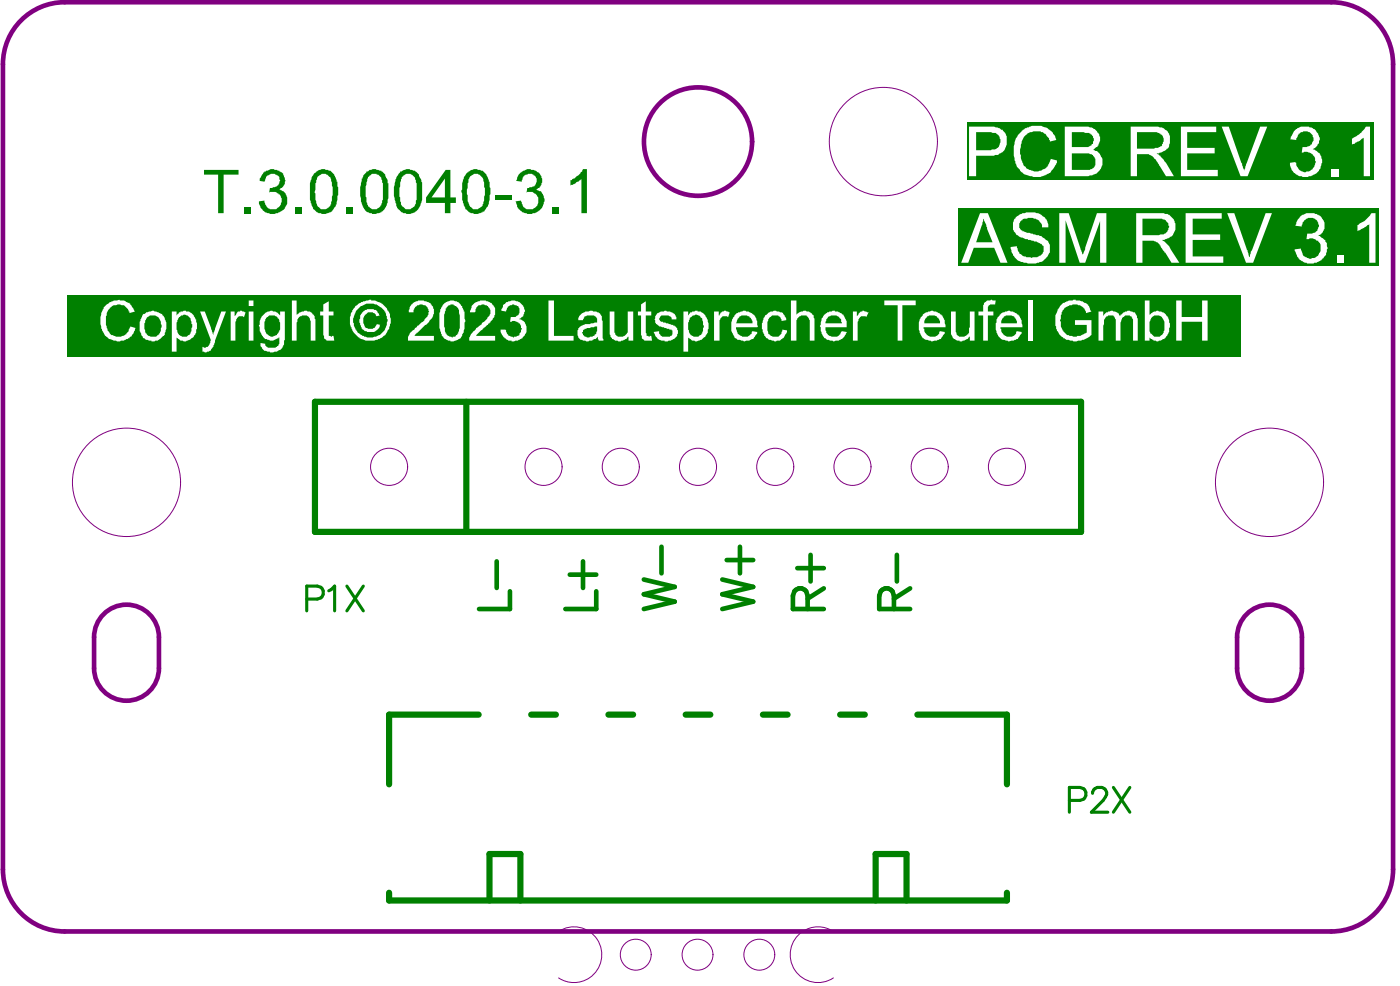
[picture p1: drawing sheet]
<svg xmlns="http://www.w3.org/2000/svg" width="75mm" height="53mm" viewBox="0 0 75 53" stroke-linecap="round" stroke-linejoin="round" font-family="sans-serif">
<path d="M16.9 21.6h41.1v6.9h-41.1zM25 21.6v6.9M25.7 38.4h-4.8v3.7M28.5 38.4h1.3M32.7 38.4h1.3M36.8 38.4h1.3M40.9 38.4h1.4M45.1 38.4h1.3M49.2 38.4h4.8v3.7M20.9 47.9v.4h33.1v-.4M26.3 48.3v-2.5h1.6v2.5M47 48.3v-2.5h1.7v2.5" fill="none" stroke="#008000" stroke-width=".33"/>
<g fill="#008000">
<path d="M10.9 9.1h1.9v.3h-.8v2h-.3v-2h-.8z"/>
<path d="M13.1 11.1h.4v.3h-.4z"/>
<path d="M14.2 9.2a.68 .68 0 0 1 .8 0 .68 .68 0 0 1 .2 .8l-.2 .2a.68 .68 0 0 1 .4 .8 .68 .68 0 0 1-.7 .5 .72 .72 0 0 1-.8-.7h.3a.46 .46 0 0 0 .5 .4 .46 .46 0 0 0 .4-.6 .46 .46 0 0 0-.7-.3l.1-.2a.39 .39 0 0 0 .5-.3 .39 .39 0 0 0-.4-.5l-.3 .2-.1 .3-.3-.1z"/>
<path d="M15.9 11.1h.3v.3h-.3z"/>
<path d="M18.6 11.1h.3v.3h-.3z"/>
<path d="M26.6 10.5h.9v.2h-.9z"/>
<path d="M28 9.2a.68 .68 0 0 1 .8 0 .68 .68 0 0 1 .3 .7l-.3 .3a.65 .65 0 0 1 .4 .7 .65 .65 0 0 1-.6 .5 .75 .75 0 0 1-.9-.6h.3a.47 .47 0 0 0 .5 .4 .47 .47 0 0 0 .4-.5 .47 .47 0 0 0-.6-.4v-.2a.4 .4 0 0 0 .5-.5 .4 .4 0 0 0-.7-.2l-.1 .4-.3-.1 .1-.3z"/>
<path d="M29.6 11.1h.4v.3h-.4z"/>
<path d="M30.6 9.7l.4-.3 .3-.3h.2v2.3h-.3v-1.8l-.6 .4z"/>
<path d="M17.1 9.5l-.2 .7a1.2 1.2 0 0 0 .3 1 .54 .54 0 0 0 .6-.6l.1-.3a1.08 1.08 0 0 0-.3-.9l-.3-.1zM17 9.2a.77 .77 0 0 1 .8 0 .77 .77 0 0 1 .3 .8l.1 .4a.92 .92 0 0 1-.8 1.1 .86 .86 0 0 1-.8-1.1v-.1a1.3 1.3 0 0 1 .4-1.1z"/>
<path d="M19.8 9.4l-.1 .2-.1 .8a.81 .81 0 0 0 .4 .8 .61 .61 0 0 0 .6-.7v-.2a.71 .71 0 0 0-.6-1zM19.7 9.2a.78 .78 0 0 1 1.1 .7v.4a.94 .94 0 0 1-.6 1.2 .73 .73 0 0 1-.8-.9l-.1-.4a1.36 1.36 0 0 1 .4-1z"/>
<path d="M21.6 9.4l-.1 .4-.1 .5a.85 .85 0 0 0 .5 .9 .54 .54 0 0 0 .5-.6v-.3a.71 .71 0 0 0-.5-1zM21.5 9.2a.78 .78 0 0 1 .8 0 .78 .78 0 0 1 .4 .8v.2a.96 .96 0 0 1-.8 1.3 .81 .81 0 0 1-.7-.9l-.1-.4a1.57 1.57 0 0 1 .4-1z"/>
<path d="M23.9 9.6l-.7 1h.7zM23.9 9.1h.3v1.5h.3v.3h-.3v.5h-.3v-.5h-1v-.3z"/>
<path d="M25.2 9.5l-.1 .8a1.17 1.17 0 0 0 .3 .9 .54 .54 0 0 0 .6-.6v-.3a.94 .94 0 0 0-.4-1zM25.1 9.2a.77 .77 0 0 1 .9 .1 .77 .77 0 0 1 .3 .7v.4a.93 .93 0 0 1-.7 1.1 .86 .86 0 0 1-.8-1.1v-.2a1.36 1.36 0 0 1 .3-1z"/>
</g>
<path d="M3.6 15.8h63v3.3h-63z" fill-rule="evenodd" fill="#008000"/>
<g fill="#fff">
<path d="M5.7 16.3h.1a.92 .92 0 0 1 1.4 .2v.2l-.3 .1a.65 .65 0 0 0-.7-.4 .65 .65 0 0 0-.5 .7 .74 .74 0 0 0 .9 .9l.2-.1 .2-.4 .3 .1-.2 .4a.97 .97 0 0 1-1.1 .2 1.18 1.18 0 0 1-.4-1.8z"/>
<path d="M10.7 16.7h.3l.5 1.3 .4-1.3h.2l-.6 1.6a.53 .53 0 0 1-.6 .6v-.3a.36 .36 0 0 0 .4-.3z"/>
<path d="M12.4 16.7h.2v.3a.4 .4 0 0 1 .6-.2l-.1 .2a.32 .32 0 0 0-.4 0 .32 .32 0 0 0-.1 .4v.9h-.2z"/>
<path d="M15.7 16.1h.2l.1 .7a.56 .56 0 0 1 .6-.1 .56 .56 0 0 1 .3 .6v1h-.2v-1a.39 .39 0 0 0-.5-.4 .39 .39 0 0 0-.3 .5v.9h-.2z"/>
<path d="M17.4 16.3l.2-.1v.5h.3v.2h-.3v1a.16 .16 0 0 0 .1 .1 .16 .16 0 0 0 .2 0v.3a.42 .42 0 0 1-.5-.5v-.9h-.2v-.2h.2z"/>
<path d="M22.2 16.3a.67 .67 0 0 1 .8-.1 .67 .67 0 0 1 .2 .8l-1 1h1.1v.3h-1.4a.83 .83 0 0 1 .5-.7l.1-.2a.89 .89 0 0 0 .5-.8 .42 .42 0 0 0-.5-.3 .42 .42 0 0 0-.3 .5h-.3z"/>
<path d="M25.5 16.2h.1a.67 .67 0 0 1 .9 .3 .67 .67 0 0 1-.3 .9l-.6 .6h1v.3h-1.4a1.64 1.64 0 0 1 .7-.9 .62 .62 0 0 0 .3-1 .47 .47 0 0 0-.7 .4h-.3v-.1l.1-.3z"/>
<path d="M27.2 16.2a.61 .61 0 0 1 .7 .1 .61 .61 0 0 1 .1 .7l-.1 .1a.66 .66 0 0 1 .2 1 .66 .66 0 0 1-1 .1l-.2-.4v-.1h.2a.42 .42 0 0 0 .5 .4 .42 .42 0 0 0 .3-.6 .42 .42 0 0 0-.5-.2v-.3a.36 .36 0 0 0 .5-.3 .36 .36 0 0 0-.3-.4 .36 .36 0 0 0-.4 .4h-.3l.1-.3z"/>
<path d="M29.4 16.1h.3v1.9h1.1v.3h-1.4z"/>
<path d="M32.7 16.7h.3v.9a.38 .38 0 0 0 .4 .5 .38 .38 0 0 0 .3-.5v-.9h.3v1.6h-.3v-.3a.54 .54 0 0 1-.5 .3 .54 .54 0 0 1-.5-.4z"/>
<path d="M34.4 16.3l.3-.1v.5h.3v.2h-.3v1v.1h.3v.3a.42 .42 0 0 1-.6-.5v-.9h-.2v-.2h.2z"/>
<path d="M35.3 16.8a.6 .6 0 0 1 1 .3h-.2a.37 .37 0 0 0-.4-.2 .37 .37 0 0 0-.3 .2l.1 .2 .3 .1a.48 .48 0 0 1 .6 .3 .48 .48 0 0 1-.4 .6h-.1a.66 .66 0 0 1-.8-.5h.3a.41 .41 0 0 0 .7 .1v-.2l-.3-.1a.49 .49 0 0 1-.6-.7z"/>
<path d="M38.3 16.7h.3v.3a.37 .37 0 0 1 .6-.2l-.1 .2a.34 .34 0 0 0-.4 .1 .34 .34 0 0 0-.1 .4v.8h-.3z"/>
<path d="M41.1 16.9a.66 .66 0 0 1 1.1 .2v.1h-.3a.39 .39 0 0 0-.4-.3 .39 .39 0 0 0-.3 .5 .43 .43 0 0 0 .2 .7 .43 .43 0 0 0 .6-.4h.2a.68 .68 0 0 1-.7 .6 .68 .68 0 0 1-.6-.8z"/>
<path d="M42.5 16.1h.2l.1 .7a.54 .54 0 0 1 .6-.1 .54 .54 0 0 1 .3 .6v1h-.2v-1a.37 .37 0 0 0-.5-.4 .37 .37 0 0 0-.3 .5v.9h-.2z"/>
<path d="M45.8 16.7h.2v.3a.45 .45 0 0 1 .6-.2l-.1 .2a.36 .36 0 0 0-.4 .1 .36 .36 0 0 0-.1 .4v.8h-.2z"/>
<path d="M47.5 16.1h1.6v.3h-.7v1.9h-.2v-1.9h-.7z"/>
<path d="M51 16.7h.3v.9a.37 .37 0 0 0 .4 .5 .37 .37 0 0 0 .3-.5l.1-.9h.2v1.6h-.2l-.1-.2a.54 .54 0 0 1-.6 .2 .54 .54 0 0 1-.4-.6z"/>
<path d="M52.9 16.2l.3-.1h.2v.3l-.3-.1-.1 .2v.2h.3v.2h-.3v1.4h-.2v-1.4h-.3v-.2h.3z"/>
<path d="M55.2 16.1h.2v2.2h-.2z"/>
<path d="M57.1 16.3l.1-.1a.97 .97 0 0 1 1.4 .5l-.3 .1a.69 .69 0 0 0-.8-.4 .69 .69 0 0 0-.6 .7 .83 .83 0 0 0 .5 .9 .83 .83 0 0 0 .9-.1v-.5h-.6v-.2h.9l-.1 .8a1.11 1.11 0 0 1-1.4 .2 1.11 1.11 0 0 1-.4-1.4z"/>
<path d="M59 16.7h.2v.2a.49 .49 0 0 1 .5-.2 .49 .49 0 0 1 .4 .3 .51 .51 0 0 1 .6-.3 .51 .51 0 0 1 .4 .5v1.1h-.3v-1a.34 .34 0 0 0-.3-.4 .34 .34 0 0 0-.4 .4v1h-.2v-1a.33 .33 0 0 0-.4-.4 .33 .33 0 0 0-.2 .5l-.1 .9h-.2z"/>
<path d="M63.1 16.1h.3v.9h1.1v-.9h.3v2.2h-.3v-1h-1.1v1h-.3z"/>
<path d="M7.9 17v.1a.55 .55 0 0 0-.1 .7 .55 .55 0 0 0 .7 .2v-.1a.6 .6 0 0 0-.3-1zM7.7 16.8a.8 .8 0 0 1 1.1 .2 .8 .8 0 0 1-.2 1.2 .74 .74 0 0 1-.9-.1 .74 .74 0 0 1-.2-.9z"/>
<path d="M9.2 16.7h.3v.2a.63 .63 0 0 1 .7-.1 .63 .63 0 0 1 .4 .7 .66 .66 0 0 1-.3 .7 .66 .66 0 0 1-.8-.1v.8h-.3zM9.6 17a.86 .86 0 0 0 .1 1 .44 .44 0 0 0 .4 0 .44 .44 0 0 0 .2-.4v-.2a.4 .4 0 0 0-.2-.4 .4 .4 0 0 0-.5 0z"/>
<path d="M13.4 16.1h.2v.3h-.2zM13.4 16.7h.2v1.6h-.2z"/>
<path d="M14.3 17a.75 .75 0 0 0 .2 1.1 .58 .58 0 0 0 .5-.6 .58 .58 0 0 0-.4-.6zM14.3 16.8a.63 .63 0 0 1 .7 .1v-.2h.3v1.4a.69 .69 0 0 1-.5 .8 .69 .69 0 0 1-.8-.4v-.1h.2a.42 .42 0 0 0 .6 .2 .42 .42 0 0 0 .2-.5 .61 .61 0 0 1-.6 .1 .61 .61 0 0 1-.5-.5 .88 .88 0 0 1 .4-.9z"/>
<path d="M19.6 16.6a.58 .58 0 0 1 .8 .3l-.2 .1a.42 .42 0 0 0-.6-.1 .42 .42 0 0 0 0 .7 .36 .36 0 0 0 .6-.2h.2a.6 .6 0 0 1-.8 .4 .6 .6 0 0 1-.3-.8zM19 17.2a.91 .91 0 0 0 1.8 0 .91 .91 0 0 0-1.8 0zM18.8 17.2a1.1 1.1 0 0 1 2.2 0 1.1 1.1 0 0 1-2.2 0z"/>
<path d="M24.1 16.4h-.1a1.63 1.63 0 0 0 0 1.6 .46 .46 0 0 0 .7-.4v-.4a.94 .94 0 0 0-.3-.8zM23.9 16.2a.76 .76 0 0 1 1 .9v.2a.83 .83 0 0 1-.3 .9 .69 .69 0 0 1-1-.6v-.3a1.2 1.2 0 0 1 .3-1.1z"/>
<path d="M31.4 17.6a.27 .27 0 0 0-.1 .4 .27 .27 0 0 0 .4 .1l.3-.2v-.4zM31.2 16.8a.83 .83 0 0 1 1.1 .1l.1 1.4h-.3v-.2a.62 .62 0 0 1-.6 .2 .62 .62 0 0 1-.5-.4 .59 .59 0 0 1 .7-.5 .21 .21 0 0 0 .3 0 .21 .21 0 0 0 0-.3 .46 .46 0 0 0-.7 0v.1h-.3l.1-.2z"/>
<path d="M36.7 16.7h.2v.2a.63 .63 0 0 1 .8-.1 .63 .63 0 0 1 .3 .7 .66 .66 0 0 1-.3 .7 .66 .66 0 0 1-.8-.1v.8h-.2zM37.1 17a.8 .8 0 0 0 .1 1.1 .49 .49 0 0 0 .5-.7 .4 .4 0 0 0-.2-.5 .4 .4 0 0 0-.4 .1z"/>
<path d="M39.7 17l-.2 .4h.9a.42 .42 0 0 0-.2-.5 .42 .42 0 0 0-.5 .1zM39.5 16.8a.73 .73 0 0 1 .8 0 .73 .73 0 0 1 .3 .8h-1.1a.46 .46 0 0 0 .4 .5 .46 .46 0 0 0 .5-.3h.2a.74 .74 0 0 1-.9 .5 .74 .74 0 0 1-.4-1z"/>
<path d="M44.4 17l-.1 .4h.9a.47 .47 0 0 0-.8-.4zM44.2 16.9a.74 .74 0 0 1 .9-.1 .74 .74 0 0 1 .3 .8h-1.1a.46 .46 0 0 0 .4 .5 .46 .46 0 0 0 .5-.3h.2a.74 .74 0 0 1-.9 .5 .74 .74 0 0 1-.4-1z"/>
<path d="M49.8 17l-.1 .1-.1 .3h.9a.42 .42 0 0 0-.3-.5 .42 .42 0 0 0-.4 .1zM49.6 16.8a.76 .76 0 0 1 .8 0 .76 .76 0 0 1 .3 .8h-1.1a.46 .46 0 0 0 .3 .5 .46 .46 0 0 0 .6-.3h.2a.74 .74 0 0 1-1.2 .3l-.1-.3a.83 .83 0 0 1 .2-1z"/>
<path d="M53.9 17l-.1 .1-.1 .3h.9a.42 .42 0 0 0-.2-.5 .42 .42 0 0 0-.5 .1zM53.7 16.8a.76 .76 0 0 1 .8 0 .76 .76 0 0 1 .4 .8h-1.2a.46 .46 0 0 0 .3 .5 .46 .46 0 0 0 .6-.3h.2a.73 .73 0 0 1-.9 .5 .73 .73 0 0 1-.5-.9l.1-.3z"/>
<path d="M61.9 17l-.2 .3a.52 .52 0 0 0 .5 .8 .69 .69 0 0 0 0-1.2zM61.4 16.1h.3v.8a.63 .63 0 0 1 .8-.1 .63 .63 0 0 1 .3 .6v.3a.63 .63 0 0 1-.9 .6l-.2-.2v.2h-.3z"/>
</g>
<g fill="none" stroke="#008000" stroke-width=".25">
<path d="M26.7 30.1v1.5M27.4 31.7v1h-1.7M30.6 30.8h1.4M31.3 30.1v1.5M32 31.7v1h-1.7M34.6 31.1l1.6 .4-1.6 .4 1.6 .4-1.6 .4M35.5 29.3v1.5M38.8 31.1l1.6 .4-1.6 .4 1.6 .4-1.6 .4M39 30.1h1.4M39.7 29.3v1.5M42.8 30.5h1.4M43.3 32.7v-1a.38 .38 0 0 0-.7 0v1h1.6"/>
<path d="M43.5 29.8v1.4M44.2 31.6l-.9 .5M48 32.7l-.1-1a.38 .38 0 0 0-.6 0l-.1 1h1.6M48.1 29.8v1.4M48.8 31.6l-.8 .5"/>
</g>
<path d="M51.5 11.2h22.5v3.1h-22.5z" fill-rule="evenodd" fill="#008000"/>
<g fill="#fff">
<path d="M54.6 11.6a1.1 1.1 0 0 1 1.7 .4v.2h-.4a.64 .64 0 0 0-1-.4 .38 .38 0 0 0-.1 .5 .38 .38 0 0 0 .4 .2h.2a.94 .94 0 0 1 .9 .9 1.07 1.07 0 0 1-1.6 .6l-.3-.3-.2-.4 .4-.1a.78 .78 0 0 0 .6 .6 .78 .78 0 0 0 .8-.3 .51 .51 0 0 0-.6-.6h-.1a.87 .87 0 0 1-.9-1z"/>
<path d="M56.9 11.4h.5l.7 2.3 .8-2.3h.5v2.7h-.4v-2.2l-.8 2.2h-.3l-.7-2.3v2.3h-.3z"/>
<path d="M63.6 11.4h2v.3h-1.6v.9h1.5v.3h-1.5v.9h1.7v.3h-2.1z"/>
<path d="M65.9 11.4h.3l.8 2.4 .9-2.4h.4l-1 2.7h-.4z"/>
<path d="M69.8 11.6a.77 .77 0 0 1 .9-.1 .77 .77 0 0 1 .3 .9l-.2 .3a.71 .71 0 0 1 .5 .6 .71 .71 0 0 1-.5 .7 .85 .85 0 0 1-1.3-.6l.3-.1a.54 .54 0 0 0 .7 .5 .54 .54 0 0 0 .4-.7 .54 .54 0 0 0-.8-.3l.1-.3a.45 .45 0 0 0 .6-.3 .45 .45 0 0 0-.5-.5 .45 .45 0 0 0-.4 .5l-.4-.1z"/>
<path d="M71.8 13.7h.3v.4h-.3z"/>
<path d="M72.9 12.1l.3-.2 .4-.5h.2v2.7h-.3v-2.1l-.6 .4z"/>
<path d="M52.8 11.7l-.4 1.3h.9zM52.6 11.4h.4l1.1 2.7h-.4l-.3-.8h-1.1l-.3 .8h-.4z"/>
<path d="M61.3 11.7v.9h.8a.48 .48 0 0 0 .6-.2 .48 .48 0 0 0-.1-.6l-.2-.1zM61 11.4h1.2a.73 .73 0 0 1 .9 .7 .73 .73 0 0 1-.8 .8l.5 .3 .5 .9h-.4l-.4-.6a.85 .85 0 0 0-.7-.6h-.5v1.2h-.3z"/>
</g>
<path d="M51.9 6.6h21.8v3h-21.8z" fill-rule="evenodd" fill="#008000"/>
<g fill="#fff">
<path d="M55 6.9h.1a1.1 1.1 0 0 1 1.6 .6l-.4 .1a.8 .8 0 0 0-.9-.5 .8 .8 0 0 0-.6 .8 .99 .99 0 0 0 .9 1.3 .72 .72 0 0 0 .7-.7l.3 .1v.2a1.2 1.2 0 0 1-1.5 .6 1.2 1.2 0 0 1-.8-1.4 1.53 1.53 0 0 1 .6-1.1z"/>
<path d="M63.4 6.8h1.9v.3h-1.6v.8h1.5v.3h-1.5v.9h1.7v.4h-2z"/>
<path d="M65.6 6.8h.4l.8 2.4 .8-2.4h.4l-1 2.7h-.4z"/>
<path d="M69.6 6.9a.74 .74 0 0 1 .9 0 .74 .74 0 0 1 .3 .8l-.3 .3a.72 .72 0 0 1 .5 .7 .72 .72 0 0 1-.6 .7 .82 .82 0 0 1-1.2-.7h.3a.54 .54 0 0 0 .6 .5 .54 .54 0 0 0 .5-.6 .54 .54 0 0 0-.7-.4v-.3a.44 .44 0 0 0 .6-.3 .44 .44 0 0 0-.3-.6 .44 .44 0 0 0-.6 .4v.1h-.4z"/>
<path d="M71.5 9.1h.3v.4h-.3z"/>
<path d="M72.6 7.4l.5-.3 .2-.3h.2v2.7h-.3v-2.1l-.6 .4z"/>
<path d="M52.4 7.1v1h.7a.49 .49 0 0 0 .6-.5 .49 .49 0 0 0-.6-.5zM52 6.8h1.1a.8 .8 0 0 1 .9 .8 .8 .8 0 0 1-.9 .8h-.7v1.1h-.4z"/>
<path d="M57.5 7.1v.8h.7a.4 .4 0 0 0 .5-.3 .4 .4 0 0 0-.5-.5zM57.5 8.2v.9h.8a.46 .46 0 0 0 .5-.5 .46 .46 0 0 0-.6-.4zM57.1 6.8h1.1a.66 .66 0 0 1 .8 .4 .66 .66 0 0 1-.3 .8 .75 .75 0 0 1 .4 .9 .75 .75 0 0 1-.8 .6h-1.2z"/>
<path d="M61 7.1v.9h.8a.53 .53 0 0 0 .7-.5l-.1-.2-.3-.2zM60.7 6.8h1.2a.73 .73 0 0 1 .9 .6 .73 .73 0 0 1-.7 .8l.4 .4 .5 .9h-.4l-.4-.7a.83 .83 0 0 0-.7-.5h-.5v1.2h-.3z"/>
</g>
<path d="M16.5 32.2h.5a.35 .35 0 0 0 .4-.4 .35 .35 0 0 0-.4-.3h-.5v1.3M17.6 31.7l.4-.2v1.3M18.6 31.5l.9 1.3M19.5 31.5l-.9 1.3M57.4 43h.6a.35 .35 0 0 0 .3-.4 .35 .35 0 0 0-.3-.3h-.6v1.3M58.6 42.6l.1-.2 .2-.1h.4a.3 .3 0 0 1 0 .5l-.7 .8h.9M59.8 42.3l.8 1.3M60.6 42.3l-.8 1.3" fill="none" stroke="#008000" stroke-width=".17"/>
<g fill="none" stroke="#800080" stroke-width=".05">
<path d="M5.6 33a1.74 1.74 0 0 1 1.9-.4 1.74 1.74 0 0 1 1 1.6v1.7a1.74 1.74 0 0 1-1.7 1.7 1.74 1.74 0 0 1-1.8-1.7l.1-2.2zM66.9 33a1.74 1.74 0 0 1 1.9-.4 1.74 1.74 0 0 1 1.1 1.6v1.7a1.74 1.74 0 0 1-1.8 1.7 1.74 1.74 0 0 1-1.7-1.7l.1-2.2zM74.8 32v-28.6a3.3 3.3 0 0 0-3.3-3.3h-68a3.3 3.3 0 0 0-3.3 3.3v43.3a3.3 3.3 0 0 0 3.3 3.3h26.5a1.49 1.49 0 0 1 2.3 1.2 1.49 1.49 0 0 1-2.3 1.3M74.8 32.5v14.2a3.3 3.3 0 0 1-3.3 3.3h-26.8a1.49 1.49 0 0 0-2.3 1.2 1.49 1.49 0 0 0 2.3 1.3"/>
<circle cx="37.5" cy="7.6" r="2.91"/>
<circle cx="47.4" cy="7.6" r="2.91"/>
<circle cx="6.8" cy="25.9" r="2.91"/>
<circle cx="20.9" cy="25.1" r="1"/>
<circle cx="29.2" cy="25.1" r="1"/>
<circle cx="33.3" cy="25.1" r="1"/>
<circle cx="37.5" cy="25.1" r="1"/>
<circle cx="41.6" cy="25.1" r="1"/>
<circle cx="45.8" cy="25.1" r="1"/>
<circle cx="49.9" cy="25.1" r="1"/>
<circle cx="54" cy="25.1" r="1"/>
<circle cx="68.1" cy="25.9" r="2.91"/>
<circle cx="34.1" cy="51.2" r=".83"/>
<circle cx="37.4" cy="51.2" r=".83"/>
<circle cx="40.8" cy="51.2" r=".83"/>
</g>
<g fill="none" stroke="#800080" stroke-width=".25">
<path d="M1.1 1.1a3.3 3.3 0 0 1 2.4-1h68a3.3 3.3 0 0 1 3.3 3.3v43.3a3.3 3.3 0 0 1-3.3 3.3h-68a3.3 3.3 0 0 1-3.3-3.3v-43.3a3.3 3.3 0 0 1 .9-2.3zM5.6 33a1.74 1.74 0 0 1 1.9-.4 1.74 1.74 0 0 1 1 1.6v1.7a1.74 1.74 0 0 1-1.7 1.7 1.74 1.74 0 0 1-1.8-1.7l.1-2.2zM66.9 33a1.74 1.74 0 0 1 1.9-.4 1.74 1.74 0 0 1 1.1 1.6v1.7a1.74 1.74 0 0 1-1.8 1.7 1.74 1.74 0 0 1-1.7-1.7l.1-2.2z"/>
<circle cx="37.5" cy="7.6" r="2.91"/>
</g>
</svg>
